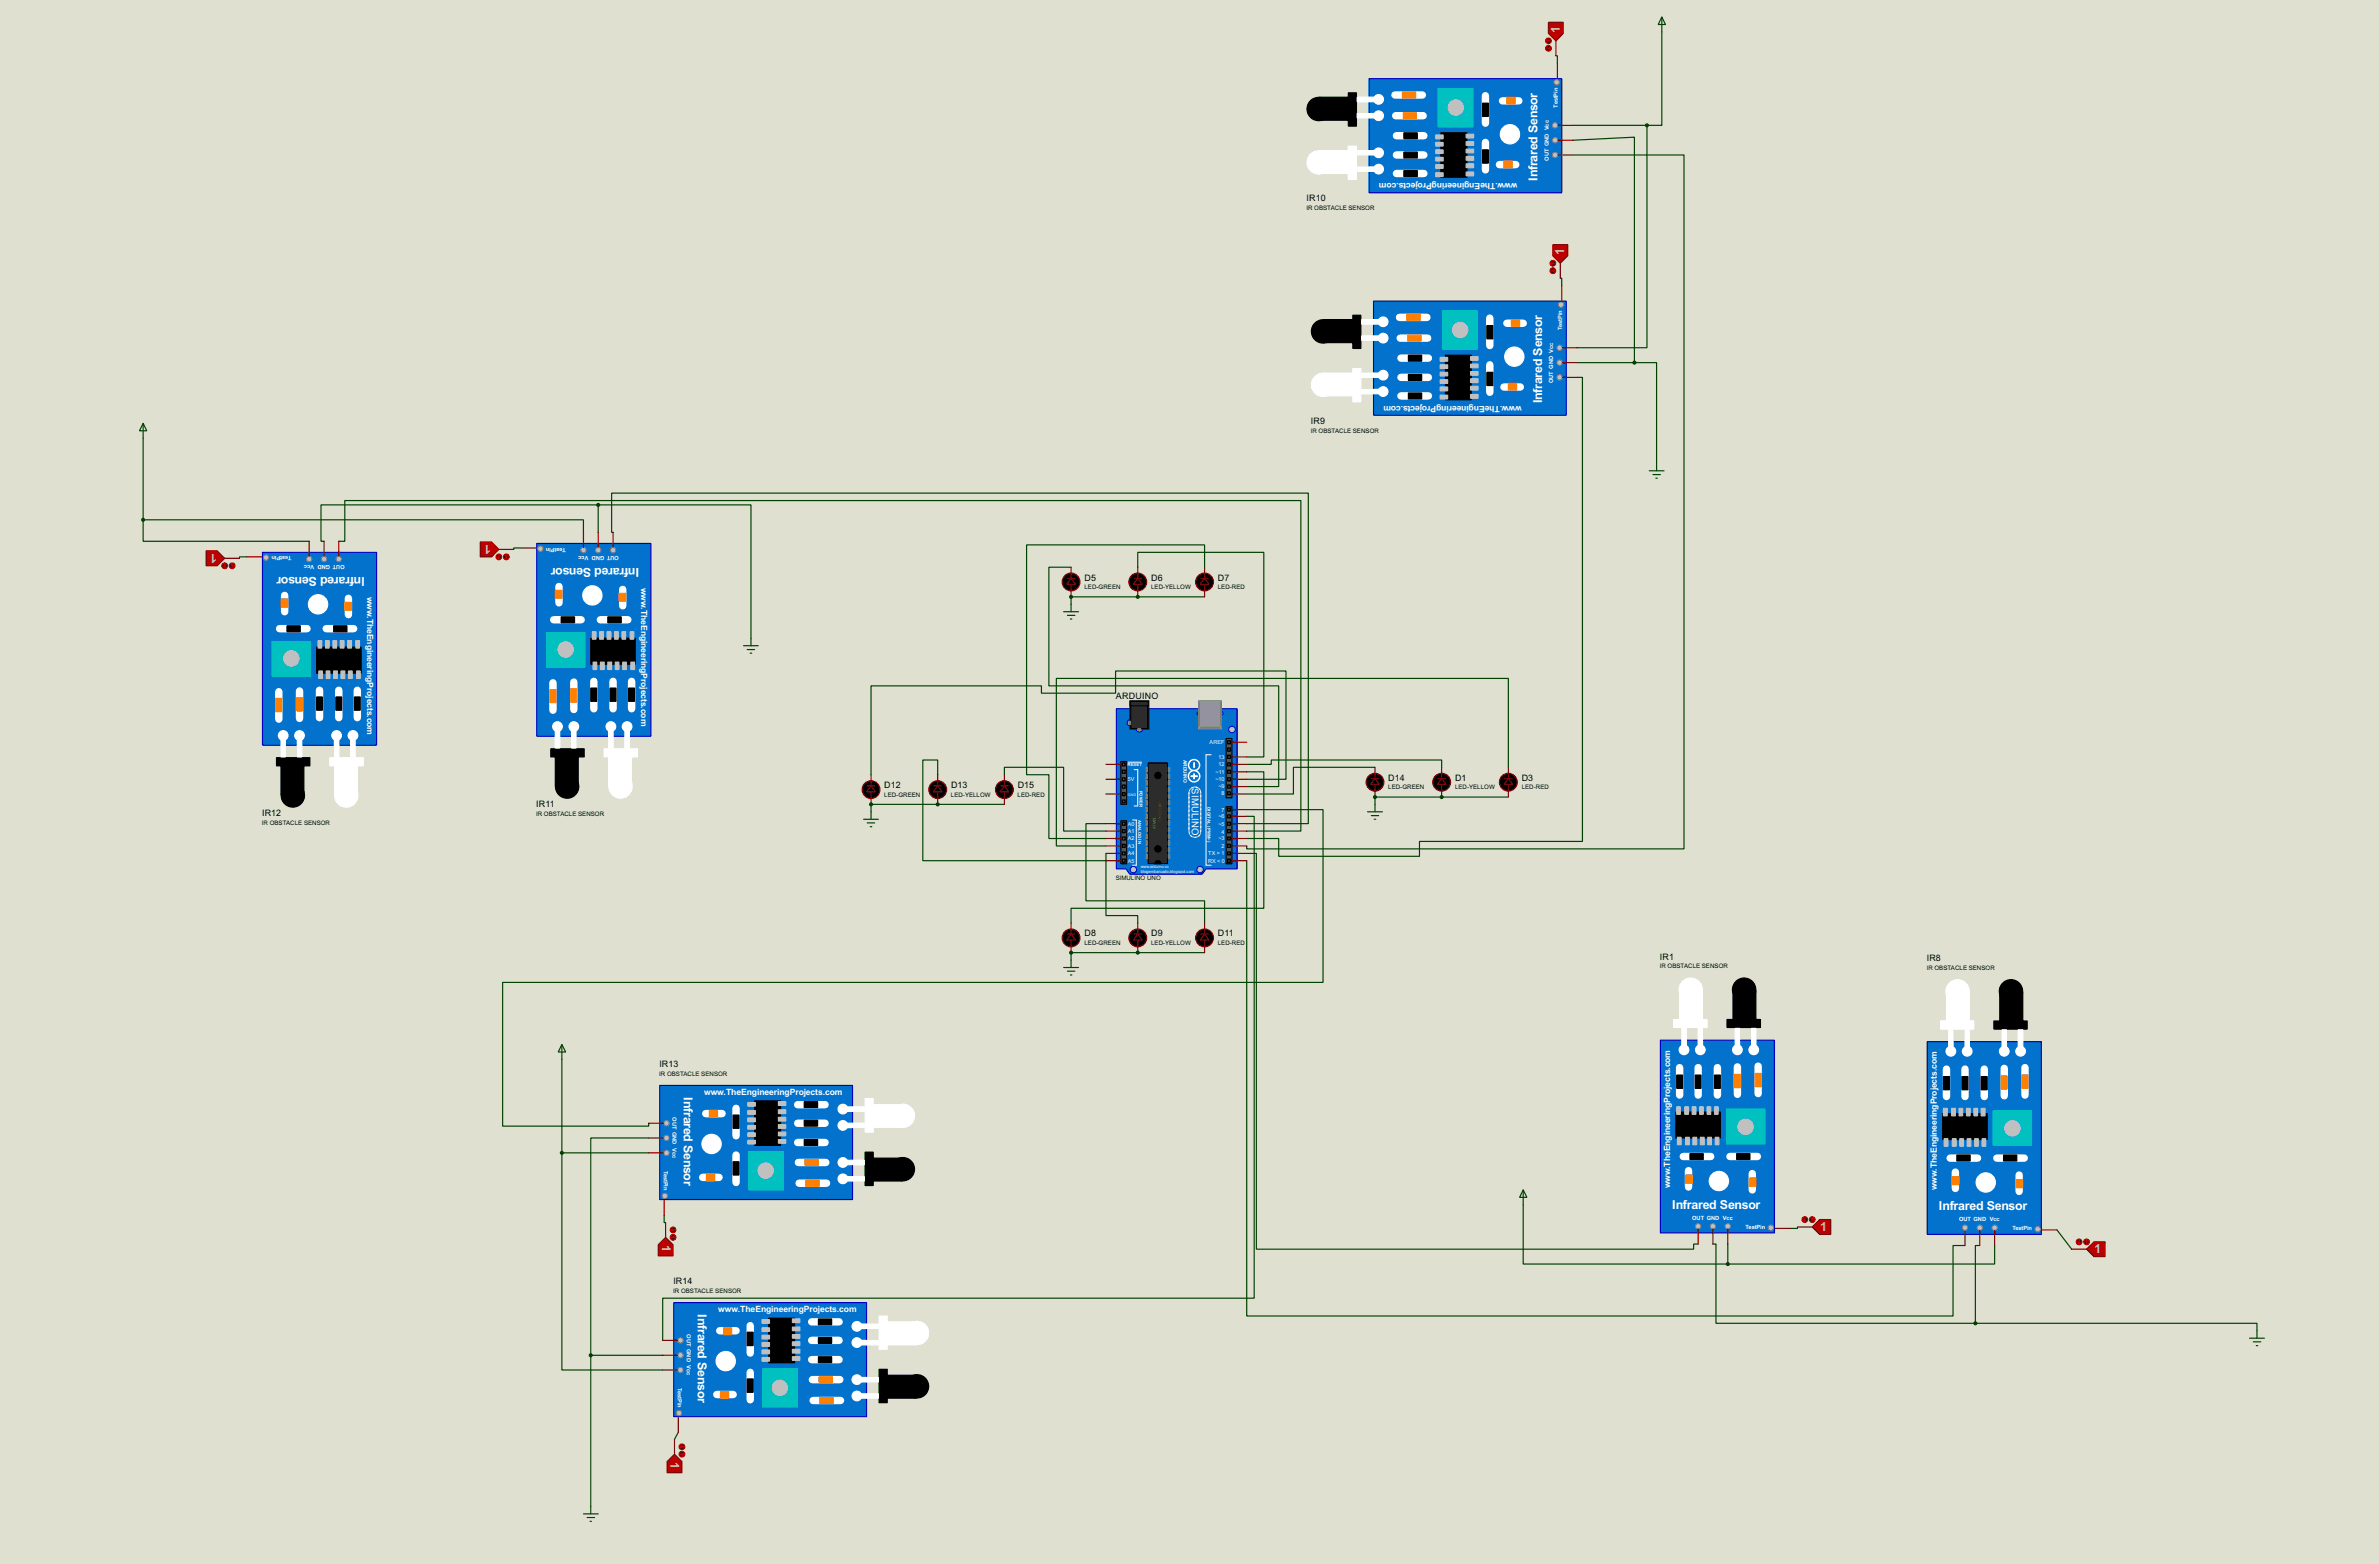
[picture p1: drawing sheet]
<svg xmlns="http://www.w3.org/2000/svg" width="815mm" height="536mm" viewBox="0 0 815 536" stroke-linecap="round" stroke-linejoin="round" font-family="sans-serif">
<defs><g id="words">
<g font-size="4.8" fill="#c0c0c0">
<text x="534.6" y="11.3" transform="rotate(-90 534.6 11.3)">1</text>
<text x="536.1" y="87.5" transform="rotate(-90 536.1 87.5)">1</text>
<text x="74.3" y="190" transform="rotate(-180 74.3 190)">1</text>
<text x="168.3" y="186.9" transform="rotate(-180 168.3 186.9)">1</text>
<text x="623.8" y="421.8">1</text>
<text x="226.8" y="426.7" transform="rotate(90 226.8 426.7)">1</text>
<text x="717.8" y="429.4">1</text>
<text x="229.8" y="501" transform="rotate(90 229.8 501)">1</text>
</g>
<g font-size="4.8" fill="#fff">
<text x="526.9" y="62" transform="rotate(-90 526.9 62)">Infrared Sensor</text>
<text x="528.5" y="138.2" transform="rotate(-90 528.5 138.2)">Infrared Sensor</text>
<text x="125" y="197.6" transform="rotate(-180 125 197.6)">Infrared Sensor</text>
<text x="219" y="194.5" transform="rotate(-180 219 194.5)">Infrared Sensor</text>
<text x="234.4" y="375.9" transform="rotate(90 234.4 375.9)">Infrared Sensor</text>
<text x="573" y="414.2">Infrared Sensor</text>
<text x="664.5" y="414.7">Infrared Sensor</text>
<text x="239.2" y="450.3" transform="rotate(90 239.2 450.3)">Infrared Sensor</text>
</g>
<g font-size="3.7" fill="#fff">
<text x="408.4" y="270" transform="rotate(90 408.4 270)">S</text>
<text x="408.4" y="272.3" transform="rotate(90 408.4 272.3)">IMULINO</text>
</g>
<g font-size="3.4">
<text x="447.8" y="69">IR10</text>
<text x="449.3" y="145.2">IR9</text>
<text x="371.7" y="198.9">D5</text>
<text x="394.5" y="198.9">D6</text>
<text x="417.4" y="198.9">D7</text>
<text x="382.4" y="239.4">ARDUINO</text>
<text x="475.8" y="267.5">D14</text>
<text x="498.7" y="267.5">D1</text>
<text x="521.5" y="267.5">D3</text>
<text x="303.1" y="270.1">D12</text>
<text x="325.9" y="270.1">D13</text>
<text x="348.8" y="270.1">D15</text>
<text x="89.8" y="279.5">IR12</text>
<text x="183.8" y="276.5">IR11</text>
<text x="371.7" y="320.9">D8</text>
<text x="394.5" y="320.9">D9</text>
<text x="417.4" y="320.9">D11</text>
<text x="568.9" y="328.8">IR1</text>
<text x="660.3" y="329.3">IR8</text>
<text x="226" y="365.6">IR13</text>
<text x="230.8" y="440">IR14</text>
</g>
<g font-size="3.3" fill="#fff">
<text x="520" y="62.8" transform="rotate(-180 520 62.8)">www.TheEngineeringProjects.com</text>
<text x="521.5" y="139" transform="rotate(-180 521.5 139)">www.TheEngineeringProjects.com</text>
<text x="219.8" y="201.4" transform="rotate(90 219.8 201.4)">w</text>
<text x="125.8" y="204.4" transform="rotate(90 125.8 204.4)">w</text>
<text x="219.8" y="208.1" transform="rotate(90 219.8 208.1)">.TheEngineeringProjects.com</text>
<text x="125.8" y="211.1" transform="rotate(90 125.8 211.1)">.TheEngineeringProjects.com</text>
<text x="241.3" y="375.2">www.TheEngineeringProjects.com</text>
<text x="572.3" y="400.6" transform="rotate(-90 572.3 400.6)">.TheEngineeringProjects.com</text>
<text x="663.7" y="401.1" transform="rotate(-90 663.7 401.1)">.TheEngineeringProjects.com</text>
<text x="572.3" y="407.2" transform="rotate(-90 572.3 407.2)">w</text>
<text x="663.7" y="407.8" transform="rotate(-90 663.7 407.8)">w</text>
<text x="246.2" y="449.6">www.TheEngineeringProjects.com</text>
</g>
<g font-size="2.4">
<text x="447.7" y="72">IR OBSTACLE SENSOR</text>
<text x="449.2" y="148.2">IR OBSTACLE SENSOR</text>
<text x="371.6" y="201.9">LED-GREEN</text>
<text x="394.5" y="201.9">LED-YELLOW</text>
<text x="417.3" y="201.9">LED-RED</text>
<text x="303" y="273">LED-GREEN</text>
<text x="325.9" y="273">LED-YELLOW</text>
<text x="348.7" y="273">LED-RED</text>
<text x="475.7" y="270.5">LED-GREEN</text>
<text x="498.6" y="270.5">LED-YELLOW</text>
<text x="521.5" y="270.5">LED-RED</text>
<text x="183.7" y="279.5">IR OBSTACLE SENSOR</text>
<text x="89.8" y="282.5">IR OBSTACLE SENSOR</text>
<text x="382.4" y="301.6">SIMULINO UNO</text>
<text x="371.6" y="323.8">LED-GREEN</text>
<text x="394.5" y="323.8">LED-YELLOW</text>
<text x="417.3" y="323.8">LED-RED</text>
<text x="568.8" y="331.8">IR OBSTACLE SENSOR</text>
<text x="660.3" y="332.3">IR OBSTACLE SENSOR</text>
<text x="225.9" y="368.5">IR OBSTACLE SENSOR</text>
<text x="230.7" y="442.9">IR OBSTACLE SENSOR</text>
</g>
<g font-size="2.2" fill="#fff">
<text x="533.9" y="36.9" transform="rotate(-90 533.9 36.9)">TestPin</text>
<text x="530.8" y="55.1" transform="rotate(-90 530.8 55.1)">OUT GND Vcc</text>
<text x="535.4" y="113.1" transform="rotate(-90 535.4 113.1)">TestPin</text>
<text x="532.3" y="131.3" transform="rotate(-90 532.3 131.3)">OUT GND Vcc</text>
<text x="99.9" y="190.7" transform="rotate(-180 99.9 190.7)">TestPin</text>
<text x="193.9" y="187.6" transform="rotate(-180 193.9 187.6)">TestPin</text>
<text x="212.1" y="190.7" transform="rotate(-180 212.1 190.7)">OUT GND Vcc</text>
<text x="118.1" y="193.7" transform="rotate(-180 118.1 193.7)">OUT GND Vcc</text>
<text x="230.5" y="382.8" transform="rotate(90 230.5 382.8)">OUT GND Vcc</text>
<text x="227.5" y="401.1" transform="rotate(90 227.5 401.1)">TestPin</text>
<text x="579.9" y="418">OUT GND Vcc</text>
<text x="671.4" y="418.5">OUT GND Vcc</text>
<text x="598.2" y="421.1">TestPin</text>
<text x="689.6" y="421.6">TestPin</text>
<text x="235.3" y="457.2" transform="rotate(90 235.3 457.2)">OUT GND Vcc</text>
<text x="232.3" y="475.5" transform="rotate(90 232.3 475.5)">TestPin</text>
</g>
<g font-size="2.1" fill="#fff">
<text x="414.5" y="255">AREF</text>
<text x="417.6" y="260">13</text>
<text x="417.6" y="262.6">12</text>
<text x="386.5" y="267.7">5V</text>
<text x="416.5" y="267.7">~10</text>
<text x="416.6" y="265.1">~11</text>
<text x="417.6" y="270.2">~9</text>
<text x="418.7" y="272.5">8</text>
<text x="417.6" y="280.4">~6</text>
<text x="418.7" y="278.1">7</text>
<text x="386.5" y="282.9">A0</text>
<text x="386.5" y="285.4">A1</text>
<text x="386.5" y="288">A2</text>
<text x="417.6" y="282.9">~5</text>
<text x="417.6" y="288">~3</text>
<text x="418.7" y="285.7">4</text>
<text x="386.5" y="290.5">A3</text>
<text x="386.5" y="293.1">A4</text>
<text x="414.1" y="293.1">TX &gt; 1</text>
<text x="418.7" y="290.5">2</text>
<text x="386.5" y="295.6">A5</text>
<text x="414" y="295.6">RX &lt; 0</text>
</g>
<text font-size="1.9" fill="#fff" x="405.6" y="260.3" transform="rotate(90 405.6 260.3)">ARDUINO</text>
<g font-size="1.7" fill="#fff">
<text x="386.4" y="262.4">RESET</text>
<text x="390.5" y="270.9" transform="rotate(90 390.5 270.9)">POWER</text>
<text x="390" y="281" transform="rotate(90 390 281)">ANALOG IN</text>
<text x="413.9" y="276.6" transform="rotate(90 413.9 276.6)">DIGITAL (PWM~)</text>
</g>
<g font-size="1.6" fill="#fff">
<text x="391" y="297.5">www.arduino.cc</text>
<text x="391" y="299">blogembarcado.blogspot.com</text>
</g>
<text font-size="1.5" fill="#808000" x="396.2" y="284.1" transform="rotate(-90 396.2 284.1)">ATMEL</text>
<text font-size="1.4" fill="#fff" x="386.5" y="272.7">GND</text>
<text font-size="1.2" fill="#808000" x="397.9" y="281.5" transform="rotate(-90 397.9 281.5)">ATMEGA328P</text>
</g></defs>
<path d="M0 0h815.3v535.9h-815.3z" fill="#e0e0d0"/>
<g fill="none" stroke="#004000" stroke-width=".4">
<path d="M533.2 19.1h.5v2.5M569.5 11v32h-5.1M539 53.1h38.1v237.8h-149.8v-1M539 48.1l21.1-1.1v77.3M539 43h25.4M564.4 43v76.2h-23.8M534.7 95.3h.5v2.5M540.6 129.3h1.7v159h-55.8v5.1h-48.3v-6.1h-10.9M540.6 124.3h19.5M560.1 124.3h7.6v34.5M49.1 150.2v27.9M49.1 178.1v7.4h56.9"/>
<path d="M49.1 178.1h150.9v4.3M205 173h-95v12.5h1.1M205 173h52.4v45.7M205 173v9.4M84.6 190.8h-2.5v.5M116.1 185.5h2.1v-14h327.6v113.3h-18.5M178.6 187.8h-2.5v.5M210.1 182.4h-.5v-13.4h238.8v113.2h-21.1M427.3 277.4h26.1v59.2h-281.1v49.3h50v-1M427.3 279.7h2.5v165.1h-202.7v14.5M427.3 261.9h8.4v-1.5h58.4v2.5M471.2 262.9h-27.9v9.2h-16"/>
<path d="M471.2 273.1v2.5M516.9 262.9v-30.4h-154.9v57.4h17M427.3 292.4h3.3v135.6h149.8v-1.7h1.6M427.3 294.9v156h242v-24.1h4.1M192.6 363v32M192.6 395v74.4h34.5M192.6 395h29.7M222.3 389.9h-19.8v74.5M227.6 416.4v2.5h.5M522 412.8v20.3h70.1M587 426.3h1.1v27.1h88.9M592.1 426.3v6.8"/>
<path d="M616 420.4v.5h-2.5M678.5 426.8h-1.5v26.6M683.6 426.8v6.3h-91.5M704.9 421.4l5.1 6.6M677 453.4h96.5v2.6M202.5 464.4v51.8M202.5 464.4h24.6M232.5 490.8l-1.3 2.4"/>
</g>
<circle cx="471.2" cy="273.1" r=".2" fill="#004000"/>
<path d="M471.2 273.1h22.9" fill="none" stroke="#004000" stroke-width=".4"/>
<circle cx="494.1" cy="273.1" r=".2" fill="#004000"/>
<path d="M367.1 194.4h-7.6v40.6h78.7v34.5h-10.9M389.9 194.4v-5.1h43.2v70.1h-5.8M412.8 194.4v-7.7h-61v78.8h7.7v21.8h19.5M367.1 204.5v2.6M494.1 273.1h22.8" fill="none" stroke="#004000" stroke-width=".4"/>
<circle cx="367.1" cy="204.5" r=".2" fill="#004000"/>
<path d="M367.1 204.5h22.8" fill="none" stroke="#004000" stroke-width=".4"/>
<circle cx="389.9" cy="204.5" r=".2" fill="#004000"/>
<path d="M389.9 204.5h22.9M427.3 264.5h5.8v46.7h-66v5.1M379 292.4v21.3h10.9v2.6M379 282.2h-6.8v26.5h40.6v7.6M367.1 326.4v2.6" fill="none" stroke="#004000" stroke-width=".4"/>
<circle cx="367.1" cy="326.4" r=".2" fill="#004000"/>
<path d="M367.1 326.4h22.8" fill="none" stroke="#004000" stroke-width=".4"/>
<circle cx="389.9" cy="326.4" r=".2" fill="#004000"/>
<path d="M298.5 265.5v-30.5h58.4v2.5h25.4v-7.6h58.4v37.1h-13.4M298.5 275.6v2.6M321.4 265.5v-5.1h-5.1v34.5h62.7M344.2 265.5v-2.6h20.3v21.9h14.5M389.9 326.4h22.9" fill="none" stroke="#004000" stroke-width=".4"/>
<circle cx="298.5" cy="275.6" r=".2" fill="#004000"/>
<path d="M298.5 275.6h22.9" fill="none" stroke="#004000" stroke-width=".4"/>
<circle cx="321.4" cy="275.6" r=".2" fill="#004000"/>
<path d="M321.4 275.6h22.8" fill="none" stroke="#004000" stroke-width=".4"/>
<path d="M382.6 242.9h41.4v54.8h-10.7l-1.3 1.8h-24.8l-1.3-1.8h-3.3z" fill-rule="evenodd" fill="#0272cc" stroke="#0000c0" stroke-width=".4"/>
<path d="M415.1 258.6h-1.8v37.9h1.8M389.9 263.7v12.5M388.2 281h1.2v15.5" fill="none" stroke="#fff" stroke-width=".34"/>
<circle cx="409.5" cy="271.8" r="2.15" fill="#c8c8aa"/>
<circle cx="409.5" cy="271.8" r="2.15" fill="#0272cc"/>
<circle cx="409.5" cy="271.8" r="2.15" fill="none" stroke="#c8c8aa" stroke-width=".34"/>
<circle cx="409.5" cy="271.8" r="2.15" fill="none" stroke="#fff" stroke-width=".34" stroke-dasharray="2 1 .5 1 .5 1"/>
<circle cx="409.5" cy="284.8" r="2.15" fill="#c8c8aa"/>
<circle cx="409.5" cy="284.8" r="2.15" fill="#0272cc"/>
<circle cx="409.5" cy="284.8" r="2.15" fill="none" stroke="#c8c8aa" stroke-width=".34"/>
<g fill="none" stroke="#fff" stroke-width=".34" stroke-dasharray=".5 1">
<path d="M411.5 271.1v14.5M407.5 285.6v-14.5"/>
<circle cx="409.5" cy="284.8" r="2.15"/>
</g>
<path d="M407.2 271.3h4.6v14h-4.6z" fill="#0272cc" stroke="#0272cc" stroke-width=".4"/>
<path d="M407.5 271.1v14.5M411.5 271.1v14.5" fill="none" stroke="#e0e0d0" stroke-width=".34"/>
<path d="M407.5 270.3l-.5 1.3M411.5 270.3l.5 1.3M407 284.8l.7 2.5M412 284.8l-.5 1.8" fill="none" stroke="#0272cc" stroke-width=".4"/>
<g fill="#0272cc" stroke="#fff" stroke-width=".5">
<circle cx="409.2" cy="262.2" r="1.9"/>
<circle cx="409.2" cy="266" r="1.95"/>
</g>
<path d="M408.2 266h2.1M409.2 261.4v1.5M409.2 265.2v1.6" fill="none" stroke="#fff" stroke-width=".65"/>
<path d="M386.6 261.2h4.6M388.7 263.7h1.2M388.7 276.2h1.2M388.2 296.5h1.2" fill="none" stroke="#fff" stroke-width=".34"/>
<g fill="#c0c0c0" stroke="#0000c0" stroke-width=".34">
<circle cx="411.2" cy="298" r="1.1"/>
<circle cx="388.4" cy="298" r="1.1"/>
<circle cx="422.2" cy="250" r="1.1"/>
</g>
<g fill="#464646" stroke="#000" stroke-width=".34">
<path d="M384.1 260.9h2v14.7h-2z"/>
<path d="M384.1 281.2h2v14.8h-2z"/>
<path d="M420.2 253h2v20.4h-2z"/>
<path d="M420.2 276.4h2v19.6h-2z"/>
</g>
<g fill="#464646" stroke="#000" stroke-width=".4">
<path d="M384.6 261.4h1v1h-1z"/>
<path d="M384.6 264h1v1h-1z"/>
<path d="M384.6 266.5h1v1h-1z"/>
<path d="M384.6 269h1v1.1h-1z"/>
<path d="M384.6 271.6h1v1h-1z"/>
<path d="M384.6 274.1h1v1h-1z"/>
<path d="M384.6 281.7h1v1.1h-1z"/>
<path d="M384.6 284.3h1v1h-1z"/>
<path d="M384.6 286.8h1v1h-1z"/>
<path d="M384.6 289.4h1v1h-1z"/>
<path d="M384.6 291.9h1v1h-1z"/>
<path d="M384.6 294.4h1v1.1h-1z"/>
<path d="M420.7 253.8h1v1h-1z"/>
<path d="M420.7 258.9h1v1h-1z"/>
<path d="M420.7 261.4h1v1h-1z"/>
<path d="M420.7 264h1v1h-1z"/>
<path d="M420.7 266.5h1v1h-1z"/>
<path d="M420.7 269h1v1.1h-1z"/>
<path d="M420.7 271.3h1v1h-1z"/>
<path d="M420.7 256.3h1v1.1h-1z"/>
<path d="M420.7 276.9h1v1h-1z"/>
<path d="M420.7 279.2h1v1h-1z"/>
<path d="M420.7 281.7h1v1.1h-1z"/>
<path d="M420.7 284.3h1v1h-1z"/>
<path d="M420.7 286.8h1v1h-1z"/>
<path d="M420.7 289.4h1v1h-1z"/>
<path d="M420.7 291.9h1v1h-1z"/>
<path d="M420.7 294.4h1v1.1h-1z"/>
</g>
<path d="M393.5 261.4h6.6v34.6h-6.6z" fill="#2c2c2c" stroke="#000" stroke-width=".4"/>
<g fill="#000" stroke="#000" stroke-width=".34">
<circle cx="396.8" cy="265.7" r="1.1"/>
<circle cx="396.8" cy="290.9" r="1.1"/>
<circle cx="396.8" cy="296" r="1.1"/>
</g>
<path d="M393.2 296.7h7.2" fill="none" stroke="#0272cc" stroke-width="1.2"/>
<g fill="#939393" stroke="#0000c0" stroke-width=".34">
<circle cx="418.6" cy="244.4" r=".55"/>
<circle cx="410.7" cy="244.4" r=".55"/>
</g>
<path d="M410.8 240.1h7.8v9.6h-7.8z" fill="#808080" stroke="#808080" stroke-width=".34"/>
<path d="M411.5 240.3h6.4v8.4h-6.4z" fill="#939393" stroke="#939393" stroke-width=".34"/>
<path d="M410.8 240.1l.7 .2M411.5 248.7l-.7 1M417.9 248.7l.7 1M418.6 240.1l-.7 .2" fill="none" stroke="#939393" stroke-width=".34"/>
<g fill="#939393" stroke="#0000c0" stroke-width=".34">
<circle cx="390.4" cy="249.5" r="1.35"/>
<circle cx="387.6" cy="247.7" r="1.35"/>
</g>
<path d="M387.2 240.1h6.6v9.9h-6.6z" fill="#000" stroke="#2c2c2c" stroke-width=".34"/>
<g fill="#808080" stroke="#808080" stroke-width=".4">
<path d="M389.9 249.7h1.1v.3h-1.1z"/>
<path d="M387.2 247.2h.2v1h-.2z"/>
</g>
<path d="M387.9 240.8h5.1v8.4h-5.1z" fill="#2c2c2c" stroke="#2c2c2c" stroke-width=".4"/>
<path d="M387.4 240.3h6.1v1.6h-6.1z" fill="#2c2c2c" stroke="#000" stroke-width=".4"/>
<g fill="#808080" stroke="#808080" stroke-width=".34">
<path d="M400.4 262.9h.5v1.6h-.5z"/>
<path d="M400.4 265.2h.5v1.6h-.5z"/>
<path d="M400.4 267.5h.5v1.5h-.5z"/>
<path d="M400.4 269.8h.5v1.5h-.5z"/>
<path d="M400.4 272.1h.5v1.5h-.5z"/>
<path d="M400.4 274.4h.5v1.5h-.5z"/>
<path d="M400.4 276.7h.5v1.5h-.5z"/>
<path d="M400.4 278.9h.5v1.6h-.5z"/>
<path d="M400.4 281.2h.5v1.6h-.5z"/>
<path d="M400.4 283.5h.5v1.5h-.5z"/>
<path d="M400.4 285.8h.5v1.5h-.5z"/>
<path d="M400.4 288.1h.5v1.5h-.5z"/>
<path d="M400.4 290.4h.5v1.5h-.5z"/>
<path d="M400.4 292.7h.5v1.5h-.5z"/>
<path d="M392.7 262.9h.5v1.6h-.5z"/>
<path d="M392.7 265.2h.5v1.6h-.5z"/>
<path d="M392.7 267.5h.5v1.5h-.5z"/>
<path d="M392.7 269.8h.5v1.5h-.5z"/>
<path d="M392.7 272.1h.5v1.5h-.5z"/>
<path d="M392.7 274.4h.5v1.5h-.5z"/>
<path d="M392.7 276.7h.5v1.5h-.5z"/>
<path d="M392.7 278.9h.5v1.6h-.5z"/>
<path d="M392.7 281.2h.5v1.6h-.5z"/>
<path d="M392.7 283.5h.5v1.5h-.5z"/>
<path d="M392.7 285.8h.5v1.5h-.5z"/>
<path d="M392.7 288.1h.5v1.5h-.5z"/>
<path d="M392.7 290.4h.5v1.5h-.5z"/>
<path d="M392.7 292.7h.5v1.5h-.5z"/>
</g>
<g fill="none" stroke="#800000" stroke-width=".4">
<path d="M422.2 259.4h5.1M422.2 254.3h5.1M379 272.1h5.1M379 267h5.1M379 261.9h5.1M422.2 279.7h5.1M422.2 272.1h5.1M422.2 269.5h5.1M422.2 267h5.1M422.2 264.5h5.1M422.2 261.9h5.1M422.2 277.4h5.1"/>
<path d="M379 294.9h5.1M379 292.4h5.1M379 289.9h5.1M379 287.3h5.1M379 284.8h5.1M379 282.2h5.1M422.2 294.9h5.1M422.2 292.4h5.1M422.2 289.9h5.1M422.2 287.3h5.1M422.2 284.8h5.1M422.2 282.2h5.1"/>
</g>
<path d="M569 356.4h39.1v66.1h-39.1z" fill-rule="evenodd" fill="#0272cc" stroke="#0000c0" stroke-width=".4"/>
<path d="M591.6 380h13.2v12h-13.2z" fill="#00c0c0" stroke="#00c0c0" stroke-width=".4"/>
<circle cx="598.2" cy="386.1" r="2.65" fill="#c0c0c0" stroke="#c0c0c0" stroke-width=".4"/>
<path d="M582 365.8v9.4M588.6 365.8v9.4M595.4 365.6v9.4M602.5 365.3v9.4" fill="none" stroke="#fff" stroke-width="2.6"/>
<path d="M581 368.4h2v4.5h-2zM587.6 368.4h2v4.5h-2z" fill="#000" stroke="#000" stroke-width=".4"/>
<g fill="#ff8000" stroke="#ff8000" stroke-width=".4">
<path d="M594.4 368.1h2v4.6h-2z"/>
<path d="M601.5 367.8h2.1v4.6h-2.1z"/>
</g>
<path d="M574.9 382.8h1v4.6h-1z" fill="#c0c0c0" stroke="#c0c0c0" stroke-width=".4"/>
<g fill="#c0c0c0" stroke="#808080" stroke-width=".34">
<circle cx="592.1" cy="420.2" r=".9"/>
<circle cx="581.9" cy="420.2" r=".9"/>
<circle cx="587" cy="420.2" r=".9"/>
<circle cx="606.8" cy="420.7" r=".9"/>
</g>
<g fill="#fff" stroke="#fff" stroke-width=".4">
<path d="M575.6 339.4h7.9v9.9h1.5v2.8h-11.4v-2.8h2z" fill-rule="evenodd"/>
<circle cx="589" cy="404.7" r="3.3"/>
<circle cx="595.4" cy="359.7" r="1.65"/>
<circle cx="601" cy="359.7" r="1.65"/>
<circle cx="579.4" cy="339.1" r="4"/>
<circle cx="577.1" cy="359.7" r="1.65"/>
<circle cx="582.7" cy="359.7" r="1.65"/>
</g>
<path d="M575.6 365.8v9.4M576.9 396.3h9.4M592.9 396.3h9.4M578.7 401.1v5.6M600.5 402.1v5.6" fill="none" stroke="#fff" stroke-width="2.6"/>
<path d="M574.6 368.4h2v4.5h-2zM574.3 381.1h15.3v8.8h-15.3zM579.2 395.3h4.5v2h-4.5zM595.2 395.3h4.5v2h-4.5z" fill="#000" stroke="#000" stroke-width=".4"/>
<g fill="#c0c0c0" stroke="#c0c0c0" stroke-width=".4">
<path d="M587.6 379.3h1.2v2.5h-1.2z"/>
<path d="M585 379.3h1.3v2.5h-1.3z"/>
<path d="M582.5 379.3h1.2v2.5h-1.2z"/>
<path d="M579.9 379.3h1.3v2.5h-1.3z"/>
<path d="M577.4 379.3h1.3v2.5h-1.3z"/>
<path d="M574.6 379.3h1.3v2.5h-1.3z"/>
<path d="M587.8 389.7h1.3v2.5h-1.3z"/>
<path d="M585.3 389.7h1.2v2.5h-1.2z"/>
<path d="M582.7 389.7h1.3v2.5h-1.3z"/>
<path d="M580.2 389.7h1.3v2.5h-1.3z"/>
<path d="M577.7 389.7h1.2v2.5h-1.2z"/>
<path d="M574.9 389.7h1.2v2.5h-1.2z"/>
</g>
<g fill="#000" stroke="#000" stroke-width=".4">
<path d="M593.9 339.4h7.9v9.9h1.5v2.8h-11.4v-2.8h2z" fill-rule="evenodd"/>
<circle cx="597.7" cy="339.1" r="4"/>
</g>
<g fill="#fff" stroke="#fff" stroke-width=".4">
<path d="M594.7 352.4h1.5v6.6h-1.5z"/>
<path d="M600.3 352.4h1.5v6.6h-1.5z"/>
<path d="M576.4 352.4h1.5v6.6h-1.5z"/>
<path d="M582 352.4h1.5v6.6h-1.5z"/>
</g>
<g fill="#ff8000" stroke="#ff8000" stroke-width=".4">
<path d="M599.5 403.7h2.3v2.8h-2.3z"/>
<path d="M577.7 402.6h2.2v2.8h-2.2z"/>
</g>
<path d="M470 266.8h2.5M471.2 262.9v3.9M471.2 268.8v4.3M582 421.2v5.1M587 421.2v5.1M592.1 421.2v5.1M608.4 420.9h5.1" fill="none" stroke="#800000" stroke-width=".4"/>
<path d="M468.7 278.2h5.1M470 279.5h2.5M471.2 275.6v2.6M471 280.7h.5" fill="none" stroke="#004000" stroke-width=".4"/>
<g fill="#000" stroke="#800000" stroke-width=".4">
<path d="M471.2 266.8l1.5 2h-3z"/>
<circle cx="471.2" cy="268" r="3.1"/>
</g>
<path d="M621.1 420.4l2.5-2.5h3.8v5.1h-3.8z" fill-rule="evenodd" fill="#c00000" stroke="#800000" stroke-width=".4"/>
<path d="M616 420.4h5.1" fill="none" stroke="#800000" stroke-width=".4"/>
<circle cx="621" cy="417.9" r="1" fill="#400000" stroke="#f00" stroke-width=".34"/>
<path d="M621.1 417.4l.2 .2M621.1 417.4l-.3 .2M621.1 417.4v1" fill="none" stroke="#f00" stroke-width=".34"/>
<circle cx="618.5" cy="417.9" r="1" fill="#400000" stroke="#f00" stroke-width=".34"/>
<path d="M618.3 418.1l.2 .3M618.5 417.4v1M618.8 418.1l-.3 .3" fill="none" stroke="#f00" stroke-width=".34"/>
<path d="M660.5 356.9h39.1v66.1h-39.1z" fill-rule="evenodd" fill="#0272cc" stroke="#0000c0" stroke-width=".4"/>
<path d="M683.1 380.5h13.2v12h-13.2z" fill="#00c0c0" stroke="#00c0c0" stroke-width=".4"/>
<circle cx="689.6" cy="386.6" r="2.65" fill="#c0c0c0" stroke="#c0c0c0" stroke-width=".4"/>
<path d="M673.4 366.3v9.4M680 366.3v9.4M686.9 366.1v9.4M694 365.8v9.4" fill="none" stroke="#fff" stroke-width="2.6"/>
<path d="M672.4 368.9h2v4.5h-2zM679 368.9h2v4.5h-2z" fill="#000" stroke="#000" stroke-width=".4"/>
<g fill="#ff8000" stroke="#ff8000" stroke-width=".4">
<path d="M685.9 368.6h2v4.6h-2z"/>
<path d="M693 368.4h2v4.5h-2z"/>
</g>
<path d="M666.3 383.3h1v4.6h-1z" fill="#c0c0c0" stroke="#c0c0c0" stroke-width=".4"/>
<g fill="#c0c0c0" stroke="#808080" stroke-width=".34">
<circle cx="683.5" cy="420.7" r=".9"/>
<circle cx="673.4" cy="420.7" r=".9"/>
<circle cx="678.4" cy="420.7" r=".9"/>
<circle cx="698.3" cy="421.2" r=".9"/>
</g>
<g fill="#fff" stroke="#fff" stroke-width=".4">
<path d="M667.1 339.9h7.8v9.9h1.6v2.8h-11.5v-2.8h2.1z" fill-rule="evenodd"/>
<circle cx="680.5" cy="405.2" r="3.3"/>
<circle cx="686.8" cy="360.2" r="1.65"/>
<circle cx="692.4" cy="360.2" r="1.65"/>
<circle cx="670.8" cy="339.7" r="4"/>
<circle cx="668.5" cy="360.2" r="1.65"/>
<circle cx="674.1" cy="360.2" r="1.65"/>
</g>
<path d="M667.1 366.3v9.4M668.3 396.8h9.4M684.3 396.8h9.4M670.1 401.6v5.6M692 402.6v5.6" fill="none" stroke="#fff" stroke-width="2.6"/>
<path d="M666 368.9h2.1v4.5h-2.1zM665.8 381.6h15.2v8.9h-15.2zM670.6 395.8h4.6v2h-4.6zM686.6 395.8h4.6v2h-4.6z" fill="#000" stroke="#000" stroke-width=".4"/>
<g fill="#c0c0c0" stroke="#c0c0c0" stroke-width=".4">
<path d="M679 379.8h1.3v2.5h-1.3z"/>
<path d="M676.5 379.8h1.2v2.5h-1.2z"/>
<path d="M673.9 379.8h1.3v2.5h-1.3z"/>
<path d="M671.4 379.8h1.2v2.5h-1.2z"/>
<path d="M668.8 379.8h1.3v2.5h-1.3z"/>
<path d="M666 379.8h1.3v2.5h-1.3z"/>
<path d="M679.3 390.2h1.2v2.5h-1.2z"/>
<path d="M676.7 390.2h1.3v2.5h-1.3z"/>
<path d="M674.2 390.2h1.2v2.5h-1.2z"/>
<path d="M671.6 390.2h1.3v2.5h-1.3z"/>
<path d="M669.1 390.2h1.3v2.5h-1.3z"/>
<path d="M666.3 390.2h1.3v2.5h-1.3z"/>
</g>
<g fill="#000" stroke="#000" stroke-width=".4">
<path d="M685.3 339.9h7.9v9.9h1.5v2.8h-11.4v-2.8h2z" fill-rule="evenodd"/>
<circle cx="689.1" cy="339.7" r="4"/>
</g>
<g fill="#fff" stroke="#fff" stroke-width=".4">
<path d="M686.1 352.9h1.5v6.6h-1.5z"/>
<path d="M691.7 352.9h1.5v6.6h-1.5z"/>
<path d="M667.8 352.9h1.5v6.6h-1.5z"/>
<path d="M673.4 352.9h1.5v6.6h-1.5z"/>
</g>
<g fill="#ff8000" stroke="#ff8000" stroke-width=".4">
<path d="M690.9 404.2h2.3v2.8h-2.3z"/>
<path d="M669.1 403.2h2.3v2.7h-2.3z"/>
</g>
<path d="M673.4 421.7v5.1M678.5 421.7v5.1M683.6 421.7v5.1M699.8 421.4h5.1" fill="none" stroke="#800000" stroke-width=".4"/>
<path d="M715.1 428l2.5-2.5h3.8v5.1h-3.8z" fill-rule="evenodd" fill="#c00000" stroke="#800000" stroke-width=".4"/>
<path d="M710 428h5.1" fill="none" stroke="#800000" stroke-width=".4"/>
<circle cx="715" cy="425.5" r="1" fill="#400000" stroke="#f00" stroke-width=".34"/>
<path d="M715.1 425l.2 .3M715.1 425l-.3 .3M715.1 425v1" fill="none" stroke="#f00" stroke-width=".34"/>
<circle cx="712.5" cy="425.5" r="1" fill="#400000" stroke="#f00" stroke-width=".34"/>
<path d="M712.3 425.8l.2 .2M712.5 425v1M712.8 425.8l-.3 .2" fill="none" stroke="#f00" stroke-width=".34"/>
<path d="M470.7 103.2h66.1v39.1h-66.1z" fill-rule="evenodd" fill="#0272cc" stroke="#0000c0" stroke-width=".4"/>
<path d="M494.3 106.5h12v13.2h-12z" fill="#00c0c0" stroke="#00c0c0" stroke-width=".4"/>
<circle cx="500.4" cy="113.1" r="2.65" fill="#c0c0c0" stroke="#c0c0c0" stroke-width=".4"/>
<path d="M479.6 108.8h9.4M479.9 115.9h9.4M480.1 129.3h9.4M480.1 122.7h9.4" fill="none" stroke="#fff" stroke-width="2.6"/>
<path d="M482.7 128.3h4.5v2.1h-4.5zM482.7 121.7h4.5v2.1h-4.5z" fill="#000" stroke="#000" stroke-width=".4"/>
<g fill="#ff8000" stroke="#ff8000" stroke-width=".4">
<path d="M482.4 114.9h4.6v2h-4.6z"/>
<path d="M482.1 107.8h4.6v2h-4.6z"/>
</g>
<path d="M497.1 135.4h4.6v1.1h-4.6z" fill="#c0c0c0" stroke="#c0c0c0" stroke-width=".4"/>
<g fill="#c0c0c0" stroke="#808080" stroke-width=".34">
<circle cx="534.4" cy="119.2" r=".9"/>
<circle cx="534.4" cy="129.3" r=".9"/>
<circle cx="534.4" cy="124.3" r=".9"/>
<circle cx="534.9" cy="104.4" r=".9"/>
</g>
<g fill="#fff" stroke="#fff" stroke-width=".4">
<path d="M453.7 127.8h9.9v-1.5h2.8v11.4h-2.8v-2h-9.9z" fill-rule="evenodd"/>
<circle cx="518.9" cy="122.2" r="3.3"/>
<circle cx="474" cy="115.9" r="1.65"/>
<circle cx="474" cy="110.3" r="1.65"/>
<circle cx="453.4" cy="131.9" r="4"/>
<circle cx="474" cy="134.2" r="1.65"/>
<circle cx="474" cy="128.6" r="1.65"/>
</g>
<path d="M510.6 109v9.4M516.4 110.8h5.6M480.1 135.7h9.4M510.6 125v9.4M515.4 132.6h5.6" fill="none" stroke="#fff" stroke-width="2.6"/>
<path d="M509.6 111.6h2v4.5h-2zM482.7 134.7h4.5v2h-4.5zM495.4 121.7h8.8v15.3h-8.8zM509.6 127.6h2v4.5h-2z" fill="#000" stroke="#000" stroke-width=".4"/>
<g fill="#c0c0c0" stroke="#c0c0c0" stroke-width=".4">
<path d="M493.6 122.5h2.5v1.3h-2.5z"/>
<path d="M493.6 125h2.5v1.3h-2.5z"/>
<path d="M493.6 127.6h2.5v1.2h-2.5z"/>
<path d="M493.6 130.1h2.5v1.3h-2.5z"/>
<path d="M493.6 132.6h2.5v1.3h-2.5z"/>
<path d="M493.6 135.4h2.5v1.3h-2.5z"/>
<path d="M504 122.2h2.5v1.3h-2.5z"/>
<path d="M504 124.8h2.5v1.2h-2.5z"/>
<path d="M504 127.3h2.5v1.3h-2.5z"/>
<path d="M504 129.8h2.5v1.3h-2.5z"/>
<path d="M504 132.4h2.5v1.3h-2.5z"/>
<path d="M504 135.2h2.5v1.3h-2.5z"/>
</g>
<g fill="#000" stroke="#000" stroke-width=".4">
<path d="M453.7 109.5h9.9v-1.5h2.8v11.4h-2.8v-2h-9.9z" fill-rule="evenodd"/>
<circle cx="453.4" cy="113.6" r="4"/>
</g>
<g fill="#fff" stroke="#fff" stroke-width=".4">
<path d="M466.7 115.1h6.6v1.5h-6.6z"/>
<path d="M466.7 109.5h6.6v1.6h-6.6z"/>
<path d="M466.7 133.4h6.6v1.5h-6.6z"/>
<path d="M466.7 127.8h6.6v1.5h-6.6z"/>
</g>
<g fill="#ff8000" stroke="#ff8000" stroke-width=".4">
<path d="M518 109.5h2.8v2.3h-2.8z"/>
<path d="M516.9 131.4h2.8v2.3h-2.8z"/>
</g>
<path d="M535.2 97.8v5.1M535.5 119.2h5.1M535.5 129.3h5.1M535.5 124.3h5.1" fill="none" stroke="#800000" stroke-width=".4"/>
<path d="M532.2 83.9h5.1v3.8l-2.6 2.5-2.5-2.5z" fill-rule="evenodd" fill="#c00000" stroke="#800000" stroke-width=".4"/>
<path d="M534.7 90.2v5.1" fill="none" stroke="#800000" stroke-width=".4"/>
<circle cx="532.1" cy="90.2" r="1" fill="#400000" stroke="#f00" stroke-width=".34"/>
<path d="M531.7 90.2l.2 .3M531.7 90.2h1M531.9 90l-.2 .2" fill="none" stroke="#f00" stroke-width=".34"/>
<circle cx="532.1" cy="92.8" r="1" fill="#400000" stroke="#f00" stroke-width=".34"/>
<path d="M531.7 92.8h1M532.4 92.5l.3 .3M532.7 92.8l-.3 .2" fill="none" stroke="#f00" stroke-width=".34"/>
<path d="M469.2 27h66v39.1h-66z" fill-rule="evenodd" fill="#0272cc" stroke="#0000c0" stroke-width=".4"/>
<path d="M492.8 30.3h12v13.2h-12z" fill="#00c0c0" stroke="#00c0c0" stroke-width=".4"/>
<circle cx="498.9" cy="36.9" r="2.65" fill="#c0c0c0" stroke="#c0c0c0" stroke-width=".4"/>
<path d="M478.1 32.6h9.4M478.3 39.7h9.4M478.6 53.1h9.4M478.6 46.5h9.4" fill="none" stroke="#fff" stroke-width="2.6"/>
<path d="M481.1 52.1h4.6v2.1h-4.6zM481.1 45.5h4.6v2.1h-4.6z" fill="#000" stroke="#000" stroke-width=".4"/>
<g fill="#ff8000" stroke="#ff8000" stroke-width=".4">
<path d="M480.9 38.7h4.5v2h-4.5z"/>
<path d="M480.6 31.6h4.6v2h-4.6z"/>
</g>
<path d="M495.6 59.2h4.6v1.1h-4.6z" fill="#c0c0c0" stroke="#c0c0c0" stroke-width=".4"/>
<g fill="#c0c0c0" stroke="#808080" stroke-width=".34">
<circle cx="532.9" cy="43" r=".9"/>
<circle cx="532.9" cy="53.1" r=".9"/>
<circle cx="532.9" cy="48.1" r=".9"/>
<circle cx="533.4" cy="28.2" r=".9"/>
</g>
<g fill="#fff" stroke="#fff" stroke-width=".4">
<path d="M452.2 51.6h9.9v-1.5h2.8v11.4h-2.8v-2h-9.9z" fill-rule="evenodd"/>
<circle cx="517.4" cy="46" r="3.3"/>
<circle cx="472.4" cy="39.7" r="1.65"/>
<circle cx="472.4" cy="34.1" r="1.65"/>
<circle cx="451.9" cy="55.7" r="4"/>
<circle cx="472.4" cy="58" r="1.65"/>
<circle cx="472.4" cy="52.4" r="1.65"/>
</g>
<path d="M509.1 32.8v9.4M514.9 34.6h5.6M478.6 59.5h9.4M509.1 48.8v9.4M513.9 56.4h5.6" fill="none" stroke="#fff" stroke-width="2.6"/>
<path d="M508.1 35.4h2v4.5h-2zM481.1 58.5h4.6v2h-4.6zM493.8 45.5h8.9v15.3h-8.9zM508.1 51.4h2v4.5h-2z" fill="#000" stroke="#000" stroke-width=".4"/>
<g fill="#c0c0c0" stroke="#c0c0c0" stroke-width=".4">
<path d="M492.1 46.3h2.5v1.3h-2.5z"/>
<path d="M492.1 48.8h2.5v1.3h-2.5z"/>
<path d="M492.1 51.4h2.5v1.2h-2.5z"/>
<path d="M492.1 53.9h2.5v1.3h-2.5z"/>
<path d="M492.1 56.4h2.5v1.3h-2.5z"/>
<path d="M492.1 59.2h2.5v1.3h-2.5z"/>
<path d="M502.5 46h2.5v1.3h-2.5z"/>
<path d="M502.5 48.6h2.5v1.2h-2.5z"/>
<path d="M502.5 51.1h2.5v1.3h-2.5z"/>
<path d="M502.5 53.6h2.5v1.3h-2.5z"/>
<path d="M502.5 56.2h2.5v1.3h-2.5z"/>
<path d="M502.5 59h2.5v1.3h-2.5z"/>
</g>
<g fill="#000" stroke="#000" stroke-width=".4">
<path d="M452.2 33.3h9.9v-1.5h2.8v11.4h-2.8v-2h-9.9z" fill-rule="evenodd"/>
<circle cx="451.9" cy="37.4" r="4"/>
</g>
<g fill="#fff" stroke="#fff" stroke-width=".4">
<path d="M465.1 38.9h6.6v1.5h-6.6z"/>
<path d="M465.1 33.3h6.6v1.6h-6.6z"/>
<path d="M465.1 57.2h6.6v1.5h-6.6z"/>
<path d="M465.1 51.6h6.6v1.5h-6.6z"/>
</g>
<g fill="#ff8000" stroke="#ff8000" stroke-width=".4">
<path d="M516.4 33.3h2.8v2.3h-2.8z"/>
<path d="M515.4 55.2h2.8v2.3h-2.8z"/>
</g>
<path d="M533.7 21.6v5.1M534 53.1h5M534 48.1h5M534 43h5" fill="none" stroke="#800000" stroke-width=".4"/>
<path d="M530.7 7.7h5v3.8l-2.5 2.5-2.5-2.5z" fill-rule="evenodd" fill="#c00000" stroke="#800000" stroke-width=".4"/>
<path d="M533.2 14v5.1" fill="none" stroke="#800000" stroke-width=".4"/>
<circle cx="530.6" cy="14" r="1" fill="#400000" stroke="#f00" stroke-width=".34"/>
<path d="M530.2 14l.2 .3M530.2 14h1M530.4 13.8l-.2 .2" fill="none" stroke="#f00" stroke-width=".34"/>
<circle cx="530.6" cy="16.6" r="1" fill="#400000" stroke="#f00" stroke-width=".34"/>
<path d="M530.2 16.6h1M530.9 16.3l.3 .3M531.2 16.6l-.3 .2" fill="none" stroke="#f00" stroke-width=".34"/>
<path d="M184 186.2h39.1v66.1h-39.1z" fill-rule="evenodd" fill="#0272cc" stroke="#0000c0" stroke-width=".4"/>
<path d="M187.3 216.7h13.2v12h-13.2z" fill="#00c0c0" stroke="#00c0c0" stroke-width=".4"/>
<circle cx="193.8" cy="222.6" r="2.65" fill="#c0c0c0" stroke="#c0c0c0" stroke-width=".4"/>
<path d="M189.5 234v9.4M196.7 233.7v9.4M203.5 233.5v9.4M210.1 233.5v9.4" fill="none" stroke="#fff" stroke-width="2.6"/>
<path d="M202.5 235.8h2v4.5h-2zM209.1 235.8h2v4.5h-2z" fill="#000" stroke="#000" stroke-width=".4"/>
<g fill="#ff8000" stroke="#ff8000" stroke-width=".4">
<path d="M195.6 236h2.1v4.6h-2.1z"/>
<path d="M188.5 236.3h2.1v4.5h-2.1z"/>
</g>
<path d="M216.2 221.3h1v4.6h-1z" fill="#c0c0c0" stroke="#c0c0c0" stroke-width=".4"/>
<g fill="#c0c0c0" stroke="#808080" stroke-width=".34">
<circle cx="199.9" cy="188.5" r=".9"/>
<circle cx="210.1" cy="188.5" r=".9"/>
<circle cx="205" cy="188.5" r=".9"/>
<circle cx="185.2" cy="188" r=".9"/>
</g>
<g fill="#fff" stroke="#fff" stroke-width=".4">
<path d="M207.1 256.6h11.4v2.8h-2v9.9h-7.9v-9.9h-1.5z" fill-rule="evenodd"/>
<circle cx="203" cy="204" r="3.3"/>
<circle cx="196.6" cy="249" r="1.65"/>
<circle cx="191" cy="249" r="1.65"/>
<circle cx="212.6" cy="269.5" r="4"/>
<circle cx="214.9" cy="249" r="1.65"/>
<circle cx="209.3" cy="249" r="1.65"/>
</g>
<path d="M189.8 212.4h9.4M191.6 201v5.6M205.8 212.4h9.4M213.4 202v5.6M216.5 233.5v9.4" fill="none" stroke="#fff" stroke-width="2.6"/>
<path d="M192.3 211.4h4.6v2h-4.6zM202.5 218.7h15.2v8.9h-15.2zM208.3 211.4h4.6v2h-4.6zM215.4 235.8h2.1v4.5h-2.1z" fill="#000" stroke="#000" stroke-width=".4"/>
<g fill="#c0c0c0" stroke="#c0c0c0" stroke-width=".4">
<path d="M203.3 226.9h1.2v2.5h-1.2z"/>
<path d="M205.8 226.9h1.3v2.5h-1.3z"/>
<path d="M208.3 226.9h1.3v2.5h-1.3z"/>
<path d="M210.9 226.9h1.2v2.5h-1.2z"/>
<path d="M213.4 226.9h1.3v2.5h-1.3z"/>
<path d="M216.2 226.9h1.3v2.5h-1.3z"/>
<path d="M203 216.5h1.3v2.5h-1.3z"/>
<path d="M205.5 216.5h1.3v2.5h-1.3z"/>
<path d="M208.1 216.5h1.3v2.5h-1.3z"/>
<path d="M210.6 216.5h1.3v2.5h-1.3z"/>
<path d="M213.2 216.5h1.2v2.5h-1.2z"/>
<path d="M216 216.5h1.2v2.5h-1.2z"/>
</g>
<g fill="#000" stroke="#000" stroke-width=".4">
<path d="M188.8 256.6h11.4v2.8h-2v9.9h-7.9v-9.9h-1.5z" fill-rule="evenodd"/>
<circle cx="194.3" cy="269.5" r="4"/>
</g>
<g fill="#fff" stroke="#fff" stroke-width=".4">
<path d="M195.9 249.7h1.5v6.6h-1.5z"/>
<path d="M190.3 249.7h1.5v6.6h-1.5z"/>
<path d="M214.2 249.7h1.5v6.6h-1.5z"/>
<path d="M208.6 249.7h1.5v6.6h-1.5z"/>
</g>
<g fill="#ff8000" stroke="#ff8000" stroke-width=".4">
<path d="M190.3 202.2h2.3v2.8h-2.3z"/>
<path d="M212.1 203.3h2.3v2.7h-2.3z"/>
</g>
<path d="M178.6 187.8h5.1M200 182.4v5.1M205 182.4v5.1M210.1 182.4v5.1" fill="none" stroke="#800000" stroke-width=".4"/>
<path d="M164.6 185.7h3.9l2.5 2.6-2.5 2.5h-3.9z" fill-rule="evenodd" fill="#c00000" stroke="#800000" stroke-width=".4"/>
<path d="M171 188.3h5.1" fill="none" stroke="#800000" stroke-width=".4"/>
<circle cx="170.9" cy="190.8" r="1" fill="#400000" stroke="#f00" stroke-width=".34"/>
<path d="M170.7 191.1l.3 .2M171 190.3v1M171.3 191.1l-.3 .2" fill="none" stroke="#f00" stroke-width=".34"/>
<circle cx="173.5" cy="190.8" r="1" fill="#400000" stroke="#f00" stroke-width=".34"/>
<path d="M173.5 190.3l-.2 .3M173.5 190.3l.3 .3M173.5 190.3v1" fill="none" stroke="#f00" stroke-width=".34"/>
<path d="M90 189.3h39.1v66h-39.1z" fill-rule="evenodd" fill="#0272cc" stroke="#0000c0" stroke-width=".4"/>
<path d="M93.3 219.8h13.2v11.9h-13.2z" fill="#00c0c0" stroke="#00c0c0" stroke-width=".4"/>
<circle cx="99.8" cy="225.6" r="2.65" fill="#c0c0c0" stroke="#c0c0c0" stroke-width=".4"/>
<path d="M95.6 237v9.4M102.7 236.8v9.4M109.5 236.5v9.4M116.1 236.5v9.4" fill="none" stroke="#fff" stroke-width="2.6"/>
<path d="M108.5 238.8h2v4.6h-2zM115.1 238.8h2v4.6h-2z" fill="#000" stroke="#000" stroke-width=".4"/>
<g fill="#ff8000" stroke="#ff8000" stroke-width=".4">
<path d="M101.7 239.1h2v4.5h-2z"/>
<path d="M94.5 239.3h2.1v4.6h-2.1z"/>
</g>
<path d="M122.2 224.3h1v4.6h-1z" fill="#c0c0c0" stroke="#c0c0c0" stroke-width=".4"/>
<g fill="#c0c0c0" stroke="#808080" stroke-width=".34">
<circle cx="105.9" cy="191.6" r=".9"/>
<circle cx="116.1" cy="191.6" r=".9"/>
<circle cx="111" cy="191.6" r=".9"/>
<circle cx="91.2" cy="191.1" r=".9"/>
</g>
<g fill="#fff" stroke="#fff" stroke-width=".4">
<path d="M113.1 259.6h11.4v2.8h-2v9.9h-7.9v-9.9h-1.5z" fill-rule="evenodd"/>
<circle cx="109" cy="207.1" r="3.3"/>
<circle cx="102.6" cy="252" r="1.65"/>
<circle cx="97" cy="252" r="1.65"/>
<circle cx="118.6" cy="272.6" r="4"/>
<circle cx="120.9" cy="252" r="1.65"/>
<circle cx="115.3" cy="252" r="1.65"/>
</g>
<path d="M95.8 215.4h9.4M97.6 204v5.6M111.8 215.4h9.4M119.4 205v5.6M122.5 236.5v9.4" fill="none" stroke="#fff" stroke-width="2.6"/>
<path d="M98.4 214.4h4.5v2.1h-4.5zM114.4 214.4h4.5v2.1h-4.5zM108.5 221.8h15.3v8.9h-15.3zM121.5 238.8h2v4.6h-2z" fill="#000" stroke="#000" stroke-width=".4"/>
<g fill="#c0c0c0" stroke="#c0c0c0" stroke-width=".4">
<path d="M109.3 229.9h1.2v2.6h-1.2z"/>
<path d="M111.8 229.9h1.3v2.6h-1.3z"/>
<path d="M114.4 229.9h1.2v2.6h-1.2z"/>
<path d="M116.9 229.9h1.3v2.6h-1.3z"/>
<path d="M119.4 229.9h1.3v2.6h-1.3z"/>
<path d="M122.2 229.9h1.3v2.6h-1.3z"/>
<path d="M109 219.5h1.3v2.6h-1.3z"/>
<path d="M111.6 219.5h1.2v2.6h-1.2z"/>
<path d="M114.1 219.5h1.3v2.6h-1.3z"/>
<path d="M116.6 219.5h1.3v2.6h-1.3z"/>
<path d="M119.2 219.5h1.3v2.6h-1.3z"/>
<path d="M122 219.5h1.2v2.6h-1.2z"/>
</g>
<g fill="#000" stroke="#000" stroke-width=".4">
<path d="M94.8 259.6h11.4v2.8h-2v9.9h-7.9v-9.9h-1.5z" fill-rule="evenodd"/>
<circle cx="100.3" cy="272.6" r="4"/>
</g>
<g fill="#fff" stroke="#fff" stroke-width=".4">
<path d="M101.9 252.8h1.5v6.6h-1.5z"/>
<path d="M96.3 252.8h1.5v6.6h-1.5z"/>
<path d="M120.2 252.8h1.5v6.6h-1.5z"/>
<path d="M114.6 252.8h1.5v6.6h-1.5z"/>
</g>
<g fill="#ff8000" stroke="#ff8000" stroke-width=".4">
<path d="M96.3 205.3h2.3v2.8h-2.3z"/>
<path d="M118.2 206.3h2.3v2.8h-2.3z"/>
</g>
<path d="M84.6 190.8h5.1M106 185.5v5.1M111.1 185.5v5.1M116.1 185.5v5.1" fill="none" stroke="#800000" stroke-width=".4"/>
<path d="M70.7 188.8h3.8l2.5 2.5-2.5 2.6h-3.8z" fill-rule="evenodd" fill="#c00000" stroke="#800000" stroke-width=".4"/>
<path d="M77 191.3h5.1" fill="none" stroke="#800000" stroke-width=".4"/>
<circle cx="77" cy="193.9" r="1" fill="#400000" stroke="#f00" stroke-width=".34"/>
<path d="M76.8 194.1l.2 .3M77 193.3v1.1M77.3 194.1l-.3 .3" fill="none" stroke="#f00" stroke-width=".34"/>
<circle cx="79.5" cy="193.9" r="1" fill="#400000" stroke="#f00" stroke-width=".34"/>
<path d="M79.6 193.3l-.3 .3M79.6 193.3l.2 .3M79.6 193.3v1.1" fill="none" stroke="#f00" stroke-width=".34"/>
<path d="M226.1 371.9h66.1v39.1h-66.1z" fill-rule="evenodd" fill="#0272cc" stroke="#0000c0" stroke-width=".4"/>
<path d="M256.6 394.5h11.9v13.2h-11.9z" fill="#00c0c0" stroke="#00c0c0" stroke-width=".4"/>
<circle cx="262.4" cy="401.1" r="2.65" fill="#c0c0c0" stroke="#c0c0c0" stroke-width=".4"/>
<path d="M273.4 384.9h9.4M273.4 391.5h9.4M273.6 398.3h9.4M273.9 405.4h9.4" fill="none" stroke="#fff" stroke-width="2.6"/>
<path d="M275.6 383.8h4.6v2.1h-4.6zM275.6 390.5h4.6v2h-4.6z" fill="#000" stroke="#000" stroke-width=".4"/>
<g fill="#ff8000" stroke="#ff8000" stroke-width=".4">
<path d="M275.9 397.3h4.6v2h-4.6z"/>
<path d="M276.2 404.4h4.5v2.1h-4.5z"/>
</g>
<path d="M261.2 377.8h4.5v1h-4.5z" fill="#c0c0c0" stroke="#c0c0c0" stroke-width=".4"/>
<g fill="#c0c0c0" stroke="#808080" stroke-width=".34">
<circle cx="228.4" cy="395" r=".9"/>
<circle cx="228.4" cy="384.9" r=".9"/>
<circle cx="228.4" cy="389.9" r=".9"/>
<circle cx="227.8" cy="409.8" r=".9"/>
</g>
<g fill="#fff" stroke="#fff" stroke-width=".4">
<path d="M296.5 376.5h2.8v2h9.9v7.9h-9.9v1.5h-2.8z" fill-rule="evenodd"/>
<circle cx="243.8" cy="392" r="3.3"/>
<circle cx="288.8" cy="398.3" r="1.65"/>
<circle cx="288.8" cy="403.9" r="1.65"/>
<circle cx="309.4" cy="382.3" r="4"/>
<circle cx="288.8" cy="380" r="1.65"/>
<circle cx="288.8" cy="385.6" r="1.65"/>
</g>
<path d="M252.3 379.8v9.4M273.4 378.5h9.4M241.9 381.6h5.6M252.3 395.8v9.4M240.8 403.4h5.6" fill="none" stroke="#fff" stroke-width="2.6"/>
<path d="M258.6 377.2h8.9v15.3h-8.9zM275.6 377.5h4.6v2h-4.6zM251.3 382.1h2v4.5h-2zM251.3 398.1h2v4.5h-2z" fill="#000" stroke="#000" stroke-width=".4"/>
<g fill="#c0c0c0" stroke="#c0c0c0" stroke-width=".4">
<path d="M266.8 390.5h2.5v1.2h-2.5z"/>
<path d="M266.8 387.9h2.5v1.3h-2.5z"/>
<path d="M266.8 385.4h2.5v1.2h-2.5z"/>
<path d="M266.8 382.8h2.5v1.3h-2.5z"/>
<path d="M266.8 380.3h2.5v1.3h-2.5z"/>
<path d="M266.8 377.5h2.5v1.3h-2.5z"/>
<path d="M256.3 390.7h2.6v1.3h-2.6z"/>
<path d="M256.3 388.2h2.6v1.2h-2.6z"/>
<path d="M256.3 385.6h2.6v1.3h-2.6z"/>
<path d="M256.3 383.1h2.6v1.3h-2.6z"/>
<path d="M256.3 380.5h2.6v1.3h-2.6z"/>
<path d="M256.3 377.8h2.6v1.2h-2.6z"/>
</g>
<g fill="#000" stroke="#000" stroke-width=".4">
<path d="M296.5 394.8h2.8v2h9.9v7.9h-9.9v1.5h-2.8z" fill-rule="evenodd"/>
<circle cx="309.4" cy="400.6" r="4"/>
</g>
<g fill="#fff" stroke="#fff" stroke-width=".4">
<path d="M289.6 397.6h6.6v1.5h-6.6z"/>
<path d="M289.6 403.2h6.6v1.5h-6.6z"/>
<path d="M289.6 379.3h6.6v1.5h-6.6z"/>
<path d="M289.6 384.9h6.6v1.5h-6.6z"/>
</g>
<g fill="#ff8000" stroke="#ff8000" stroke-width=".4">
<path d="M242.1 402.4h2.8v2.3h-2.8z"/>
<path d="M243.1 380.5h2.8v2.3h-2.8z"/>
</g>
<path d="M222.3 384.9h5.1M222.3 389.9h5.1M222.3 395h5.1M227.6 411.3v5.1" fill="none" stroke="#800000" stroke-width=".4"/>
<path d="M228.1 424l2.6 2.5v3.8h-5.1v-3.8z" fill-rule="evenodd" fill="#c00000" stroke="#800000" stroke-width=".4"/>
<path d="M228.1 418.9v5.1" fill="none" stroke="#800000" stroke-width=".4"/>
<circle cx="230.6" cy="424" r="1" fill="#400000" stroke="#f00" stroke-width=".34"/>
<path d="M230.2 424h1M230.9 423.7l.3 .3M231.2 424l-.3 .2" fill="none" stroke="#f00" stroke-width=".34"/>
<circle cx="230.6" cy="421.4" r="1" fill="#400000" stroke="#f00" stroke-width=".34"/>
<path d="M230.2 421.4l.2 .3M230.2 421.4h1M230.4 421.2l-.2 .2" fill="none" stroke="#f00" stroke-width=".34"/>
<path d="M230.9 446.3h66.1v39.1h-66.1z" fill-rule="evenodd" fill="#0272cc" stroke="#0000c0" stroke-width=".4"/>
<path d="M261.4 468.9h12v13.2h-12z" fill="#00c0c0" stroke="#00c0c0" stroke-width=".4"/>
<circle cx="267.2" cy="475.5" r="2.65" fill="#c0c0c0" stroke="#c0c0c0" stroke-width=".4"/>
<path d="M278.2 459.3h9.4M278.2 465.9h9.4M278.4 472.7h9.4M278.7 479.9h9.4" fill="none" stroke="#fff" stroke-width="2.6"/>
<path d="M280.5 458.3h4.5v2h-4.5zM280.5 464.9h4.5v2h-4.5z" fill="#000" stroke="#000" stroke-width=".4"/>
<g fill="#ff8000" stroke="#ff8000" stroke-width=".4">
<path d="M280.7 471.7h4.6v2.1h-4.6z"/>
<path d="M281 478.8h4.6v2.1h-4.6z"/>
</g>
<path d="M266 452.2h4.6v1h-4.6z" fill="#c0c0c0" stroke="#c0c0c0" stroke-width=".4"/>
<g fill="#c0c0c0" stroke="#808080" stroke-width=".34">
<circle cx="233.2" cy="469.4" r=".9"/>
<circle cx="233.2" cy="459.3" r=".9"/>
<circle cx="233.2" cy="464.4" r=".9"/>
<circle cx="232.7" cy="484.2" r=".9"/>
</g>
<g fill="#fff" stroke="#fff" stroke-width=".4">
<path d="M301.3 450.9h2.8v2h9.9v7.9h-9.9v1.5h-2.8z" fill-rule="evenodd"/>
<circle cx="248.7" cy="466.4" r="3.3"/>
<circle cx="293.6" cy="472.7" r="1.65"/>
<circle cx="293.6" cy="478.3" r="1.65"/>
<circle cx="314.2" cy="456.7" r="4"/>
<circle cx="293.6" cy="454.5" r="1.65"/>
<circle cx="293.6" cy="460" r="1.65"/>
</g>
<path d="M246.7 456h5.6M257.1 454.2v9.4M278.2 452.9h9.4M245.7 477.8h5.6M257.1 470.2v9.4" fill="none" stroke="#fff" stroke-width="2.6"/>
<path d="M256.1 456.5h2v4.6h-2zM263.5 451.7h8.8v15.2h-8.8zM280.5 451.9h4.5v2.1h-4.5zM256.1 472.5h2v4.6h-2z" fill="#000" stroke="#000" stroke-width=".4"/>
<g fill="#c0c0c0" stroke="#c0c0c0" stroke-width=".4">
<path d="M271.6 464.9h2.5v1.2h-2.5z"/>
<path d="M271.6 462.3h2.5v1.3h-2.5z"/>
<path d="M271.6 459.8h2.5v1.3h-2.5z"/>
<path d="M271.6 457.3h2.5v1.2h-2.5z"/>
<path d="M271.6 454.7h2.5v1.3h-2.5z"/>
<path d="M271.6 451.9h2.5v1.3h-2.5z"/>
<path d="M261.2 465.1h2.5v1.3h-2.5z"/>
<path d="M261.2 462.6h2.5v1.3h-2.5z"/>
<path d="M261.2 460h2.5v1.3h-2.5z"/>
<path d="M261.2 457.5h2.5v1.3h-2.5z"/>
<path d="M261.2 455h2.5v1.2h-2.5z"/>
<path d="M261.2 452.2h2.5v1.2h-2.5z"/>
</g>
<g fill="#000" stroke="#000" stroke-width=".4">
<path d="M301.3 469.2h2.8v2h9.9v7.9h-9.9v1.5h-2.8z" fill-rule="evenodd"/>
<circle cx="314.2" cy="475" r="4"/>
</g>
<g fill="#fff" stroke="#fff" stroke-width=".4">
<path d="M294.4 472h6.6v1.5h-6.6z"/>
<path d="M294.4 477.6h6.6v1.5h-6.6z"/>
<path d="M294.4 453.7h6.6v1.5h-6.6z"/>
<path d="M294.4 459.3h6.6v1.5h-6.6z"/>
</g>
<g fill="#ff8000" stroke="#ff8000" stroke-width=".4">
<path d="M246.9 476.8h2.8v2.3h-2.8z"/>
<path d="M248 455h2.8v2.3h-2.8z"/>
</g>
<path d="M227.1 459.3h5.1M227.1 464.4h5.1M227.1 469.4h5.1M232.5 485.7v5.1" fill="none" stroke="#800000" stroke-width=".4"/>
<path d="M231.2 498.3l2.5 2.5v3.8h-5.1v-3.8z" fill-rule="evenodd" fill="#c00000" stroke="#800000" stroke-width=".4"/>
<path d="M231.2 493.2v5.1" fill="none" stroke="#800000" stroke-width=".4"/>
<circle cx="233.7" cy="498.3" r="1" fill="#400000" stroke="#f00" stroke-width=".34"/>
<path d="M233.2 498.3h1M234 498l.2 .3M234.2 498.3l-.2 .2" fill="none" stroke="#f00" stroke-width=".34"/>
<circle cx="233.7" cy="495.7" r="1" fill="#400000" stroke="#f00" stroke-width=".34"/>
<path d="M233.2 495.7l.3 .3M233.2 495.7h1M233.5 495.5l-.3 .2" fill="none" stroke="#f00" stroke-width=".34"/>
<g fill="none" stroke="#004000" stroke-width=".4">
<path d="M569.5 5.9l1.3 2.5h-2.5zM569.5 5.9v5.1M49.1 145.1l1.2 2.5h-2.5zM49.1 145.1v5.1M567.7 158.8v2.5M565.2 161.3h5.1M566.5 162.6h2.5M567.5 163.9h.5M257.4 218.7v2.6M364.5 209.6h5.1M365.8 210.9h2.6M366.8 212.1h.5"/>
<path d="M367.1 207.1v2.5M254.8 221.3h5.1M256.1 222.6h2.5M257.1 223.8h.5M298.5 278.2v2.5M296 280.7h5M297.2 282h2.6M298.3 283.3h.5M364.5 331.5h5.1M365.8 332.8h2.6M366.8 334.1h.5M367.1 329v2.5"/>
<path d="M192.6 357.9l1.3 2.6h-2.6zM192.6 357.9v5.1M522 407.7l1.3 2.6h-2.5zM522 407.7v5.1M770.9 458.5h5.1M772.2 459.8h2.6M773.5 456v2.5M773.2 461.1h.5M200 518.7h5M201.2 520h2.6M202.5 516.2v2.5M202.2 521.3h.5"/>
</g>
<g fill="#004000" stroke="#004000" stroke-width=".4">
<circle cx="49" cy="178.1" r=".5"/>
<circle cx="205" cy="173" r=".5"/>
<circle cx="192.5" cy="395" r=".5"/>
<circle cx="202.4" cy="464.4" r=".5"/>
<circle cx="592.1" cy="433.1" r=".5"/>
<circle cx="676.9" cy="453.4" r=".5"/>
<circle cx="560.1" cy="124.3" r=".5"/>
<circle cx="564.4" cy="43" r=".5"/>
<circle cx="471.2" cy="273.1" r=".5"/>
<circle cx="494" cy="273.1" r=".5"/>
<circle cx="367" cy="204.5" r=".5"/>
<circle cx="389.9" cy="204.5" r=".5"/>
<circle cx="367" cy="326.4" r=".5"/>
<circle cx="389.9" cy="326.4" r=".5"/>
<circle cx="298.5" cy="275.6" r=".5"/>
<circle cx="321.3" cy="275.6" r=".5"/>
</g>
<g fill="#000" stroke="#800000" stroke-width=".4">
<path d="M367.1 198.2l1.5 2h-3zM389.9 198.2l1.6 2h-3.1zM412.8 198.2l1.5 2h-3zM298.5 269.3l1.5 2h-3zM321.4 269.3l1.5 2h-3.1zM344.2 269.3l1.5 2h-3zM494.1 266.8l1.5 2h-3zM516.9 266.8l1.6 2h-3.1zM367.1 320.1l1.5 2h-3zM389.9 320.1l1.6 2h-3.1zM412.8 320.1l1.5 2h-3z"/>
<circle cx="367" cy="199.4" r="3.1"/>
<circle cx="389.9" cy="199.4" r="3.1"/>
<circle cx="412.8" cy="199.4" r="3.1"/>
<circle cx="298.5" cy="270.6" r="3.1"/>
<circle cx="321.3" cy="270.6" r="3.1"/>
<circle cx="344.2" cy="270.6" r="3.1"/>
<circle cx="494" cy="268" r="3.1"/>
<circle cx="516.9" cy="268" r="3.1"/>
<circle cx="367" cy="321.4" r="3.1"/>
<circle cx="389.9" cy="321.4" r="3.1"/>
<circle cx="412.8" cy="321.4" r="3.1"/>
</g>
<g fill="none" stroke="#800000" stroke-width=".4">
<path d="M365.8 198.2h2.6M367.1 194.4v3.8M388.7 198.2h2.5M389.9 194.4v3.8M411.5 198.2h2.6M412.8 194.4v3.8M367.1 200.2v4.3M389.9 200.2v4.3M412.8 200.2v4.3M297.2 269.3h2.6M298.5 265.5v3.8M298.5 271.3v4.3"/>
<path d="M320.1 269.3h2.5M321.4 265.5v3.8M321.4 271.3v4.3M343 269.3h2.5M344.2 265.5v3.8M344.2 271.3v4.3M492.8 266.8h2.6M494.1 262.9v3.9M494.1 268.8v4.3M515.7 266.8h2.5M516.9 262.9v3.9M516.9 268.8v4.3"/>
<path d="M367.1 316.3v3.8M389.9 316.3v3.8M412.8 316.3v3.8M365.8 320.1h2.6M367.1 322.1v4.3M388.7 320.1h2.5M389.9 322.1v4.3M411.5 320.1h2.6M412.8 322.1v4.3"/>
</g>
<use href="#words"/>
</svg>
